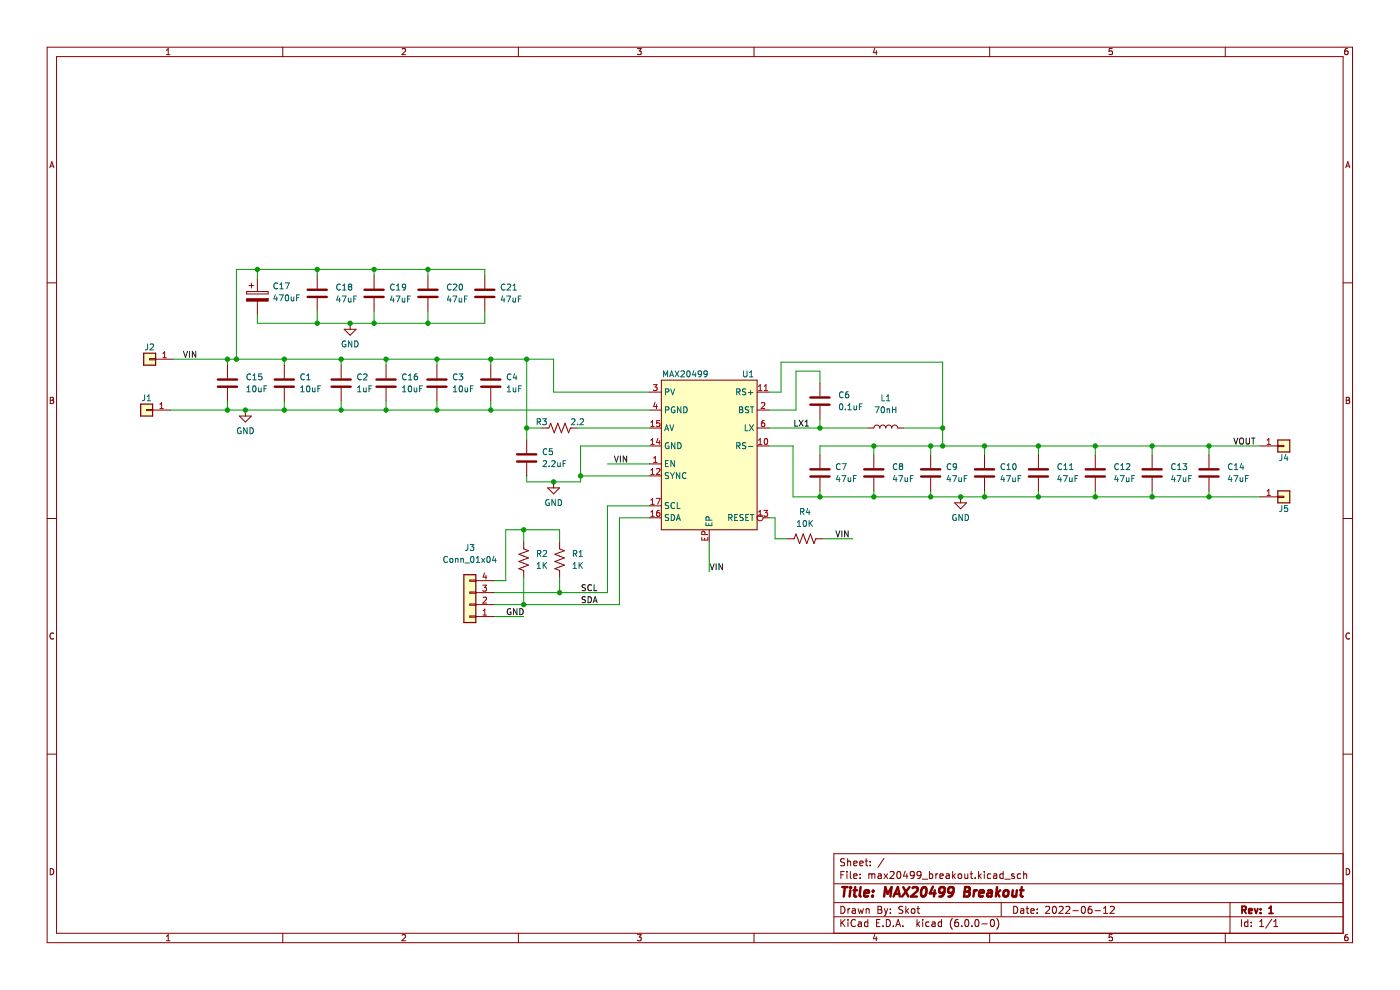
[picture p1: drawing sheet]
<svg xmlns="http://www.w3.org/2000/svg" width="297mm" height="210mm" viewBox="0 0 297 210" stroke-linecap="round" stroke-linejoin="round" font-family="sans-serif">
<path d="M0 0h296.9v210h-296.9z" fill-rule="evenodd" fill="#fff" stroke="#fff" stroke-width=".21"/>
<g fill="none" stroke="#840000" stroke-width=".21">
<path d="M10 10h276.9v190h-276.9zM12 12h272.9v186h-272.9zM35.3 11.6h.8M35.3 10.7l.4-.4v1.3M60 10v2M85.3 10.4l.5-.1 .2 .4-.8 .9h.8M110 10v2M135.2 10.3h.8l-.4 .5 .4 .1v.6l-.2 .1-.6-.1M160 10v2M185.6 10.2l-.3 1h.8M185.9 10.7v.9M209.9 10v2"/>
<path d="M235.9 10.3h-.6v.6h.6v.6l-.1 .1-.5-.1M259.9 10v2M285.9 10.3l-.4 .1-.2 .2v.7l.2 .3 .4-.1v-.6l-.4-.1-.2 .2M10.6 35.6l.4-1.3 .4 1.3M10.7 35.2h.6M285.5 35.6l.4-1.3 .5 1.3M285.6 35.2h.6M10 60h2M54.6 59.1v2.7M67.3 58.4v2.8M79.4 58.4v2.8M90.8 58.4v2.8"/>
<path d="M102.8 58.4v2.8M284.9 60h2M31.7 76.1h1.3v.2h-1.3zM33 76.2h3.8M48.2 77.5v2.8M52.3 61.8h4.6v.6h-4.6zM52.8 60.6h1M53.3 60.1v1M54.6 63.9v2.8M60.3 77.5v2.8M67.3 63.2v2.8M72.4 77.5v2.8"/>
<path d="M73 69.8h2.5l-1.2 1.3zM74.3 68.6v1.2M79.4 63.2v2.8M81.9 77.5v2.8M90.8 63.2v2.8M92.7 77.5v2.8M102.8 63.2v2.8M104.1 77.5v2.8M10.7 84.3h.4l.2 .2-.2 .4 .2 .1 .1 .3-.2 .3h-.5zM10.7 84.9h.4M31.1 86.9h1.3v.2h-1.3zM32.4 87h3.8"/>
<path d="M48.2 82.3v2.8M50.8 88.3h2.5l-1.2 1.2zM52.1 87v1.3M60.3 82.3v2.8M72.4 82.3v2.8M81.9 82.3v2.8M92.7 82.3v2.8M104.1 82.3v2.8M111.7 93.3v2.8M111.7 98.2v2.8M114.9 90.8h1.5l.4-1 .8 2 .7-2 .8 2 .8-2 .7 2 .4-1h1.5M137.8 90.8h2.5"/>
<path d="M137.8 98.4h2.5M137.8 94.6h2.5M137.8 83.2h2.5M137.8 87h2.5M140.3 80.6h20.3v31.8h-20.3zM160.6 90.8h2.6M160.6 94.6h2.6M160.6 83.2h2.6M160.6 87h2.6M173.9 81.3v2.8M173.9 86.1v2.8M173.9 96.5v2.8"/>
<path d="M184.1 90.8h1.3a.63 .63 0 0 1 .6-.6 .63 .63 0 0 1 .6 .6 .63 .63 0 0 1 .7-.6 .63 .63 0 0 1 .6 .6 .63 .63 0 0 1 .6-.6 .63 .63 0 0 1 .7 .6 .63 .63 0 0 1 .6-.6 .63 .63 0 0 1 .7 .6h1.2M185.4 96.5v2.8M197.4 96.5v2.8M208.9 96.5v2.8M220.3 96.5v2.8M232.4 96.5v2.8M244.4 96.5v2.8M256.5 96.5v2.8M267.3 94.6h3.8M271.1 94.5h1.2v.2h-1.2zM285.6 84.3h.4l.3 .2-.3 .4 .3 .1v.3l-.2 .3h-.5zM285.6 84.9h.4"/>
<path d="M10 110h2M111.1 114.9v1.5l1 .4-2 .8 2 .7-2 .8 2 .8-2 .7 1 .4v1.5M116.2 103.5h2.5l-1.3 1.3zM117.4 102.2v1.3M118.7 114.9v1.5l1 .4-2 .8 2 .7-2 .8 2 .8-2 .7 1 .4v1.5M137.8 101h2.5M137.8 109.8h2.5M137.8 107.3h2.5M150.5 112.4v2.5M161.9 109.8h1.3M167 114.3h1.5l.4-1 .7 2 .8-2 .8 2 .7-2 .8 2 .4-1h1.5M173.9 101.3v2.8"/>
<path d="M185.4 101.3v2.8M197.4 101.3v2.8M202.5 106.7h2.6l-1.3 1.2zM203.8 105.4v1.3M208.9 101.3v2.8M220.3 101.3v2.8M232.4 101.3v2.8M244.4 101.3v2.8M256.5 101.3v2.8M267.3 105.4h3.8M271.1 105.3h1.2v.2h-1.2zM284.9 110h2"/>
<path d="M11.4 134.4a.58 .58 0 0 0-.8 .5 .58 .58 0 0 0 .8 .5M99.7 123h1.2v.3h-1.2zM99.7 125.6h1.2v.2h-1.2zM99.7 128.1h1.2v.3h-1.2zM99.7 130.7h1.2v.2h-1.2zM100.9 130.8h3.9M100.9 128.2h3.9M100.9 125.7h3.9M100.9 123.2h3.9M286.3 134.4a.58 .58 0 0 0-.8 .5 .58 .58 0 0 0 .8 .5M10 160h2M284.9 160h2"/>
<path d="M10.7 184.3a.66 .66 0 0 1 .7 .6 .66 .66 0 0 1-.7 .7zM35.3 198.6l.4-.3v1.3M35.3 199.6h.8M60 198v2M85.3 198.4l.5-.1 .2 .3-.8 1h.8M110 198v2M135.2 198.3h.8l-.4 .5 .4 .1v.5l-.2 .2-.6-.2M160 198v2M177 194.5h107.9M177 191.5h107.9M177 187.5h107.9M178.4 185.6h.5"/>
<path d="M178.4 192.2a.76 .76 0 0 1 .9 .8 .76 .76 0 0 1-.9 .7zM178.4 195v1.5M178.6 195.7l.6 .8M179.1 184.9h-.7v1.4M179.2 182.2h-.6l-.2 .1v.4l.6 .3 .2 .4-.3 .3-.6-.1M179.2 195l-.8 .9M179.7 184.9v.1M179.7 185.4v.9M179.8 182.8l.2-.1h.4l.1 1M179.8 182.2v1.5M179.9 192.7v1M179.9 195v.2"/>
<path d="M179.9 195.5v1M180.3 192.7l-.4 .3M180.4 184.9v1.2l.2 .2M180.8 192.8h.6l.1 .9M181.1 185.8l.7-.1-.1-.3h-.4l-.2 .2 .1 .7h.5M181.1 183.2l.7-.2-.1-.3h-.4l-.2 .2 .1 .7h.5M181.5 193.1l-.5 .1-.3 .2 .3 .3h.5M181.5 195.2a.71 .71 0 0 0-1 .5 .71 .71 0 0 0 .7 .8l.3-.1M182 192.7l.3 1 .3-.7 .3 .7 .3-1M182.1 195.6h.6v.9M182.4 183.2l.7-.2-.1-.3h-.4l-.2 .2 .1 .7h.5M182.5 186.2v.1"/>
<path d="M182.5 185.4v.2M182.7 195.9l-.5 .1-.2 .2 .2 .3h.5M183.5 182.7h.6M183.7 192.9l.3-.2 .3 .1 .1 .9M183.7 182.2v1.2l.4 .3M183.7 192.7v1M184.1 195.6l-.4-.1-.3 .3 .1 .7h.6M184.1 195v1.5M184.3 185.5l.4-.1 .3 .2M184.3 185.4v.9M184.6 183.5v.2M184.6 182.7v.2"/>
<path d="M185 185.6l.2-.2h.3l.1 .9M185 185.6v.7M185.6 198.2l-.3 .9h.8M185.9 198.7v.9M186 195.8h.5M186.2 192.2h.5l.3 .3-.3 .5 .3 .1 .1 .4-.3 .2h-.6zM186.2 193h.5M186.3 185.4h.6l.1 .9M186.7 195h-.7v1.5h.7M187 185.7l-.5 .1-.3 .2 .3 .3h.5M187.3 196.4v.1M187.5 185.4l.8 .9"/>
<path d="M187.5 182.1l-1.3 1.9M187.6 192.7l.4 1M188 193.7l-.4 .5M188 195a.76 .76 0 0 1 .9 .8 .76 .76 0 0 1-.9 .7zM188.3 192.7l-.3 1M188.3 185.4l-.8 .9M188.8 185l.6-.1 .3 .4-1 1h1M188.9 192.8v.2M188.9 193.6v.1M189.5 196.4v.1M190 196.5l.5-1.5 .5 1.5M190.2 196.1h.7"/>
<path d="M190.4 185l.2-.1a.8 .8 0 0 1 .5 .7 .8 .8 0 0 1-.5 .7l-.4-.5zM191.5 192.3l-.5-.1-.3 .2v.4l.7 .3 .1 .4-.3 .2h-.5M191.5 196.4v.1M192 184.8l-.3 1h.9M192.2 192.2v1.5M192.3 193.2l.4 .5M192.4 185.4v.9M192.7 192.7l-.5 .6M193.4 192.9l.2-.2 .4 .2 .1 .6-.1 .2h-.4l-.2-.1zM194 185.5l-.3 .3-.5-.1-.1-.2v-.4l.3-.2h.3l.3 .2a1 1 0 0 1-.5 1.2h-.3M194.5 192.7h.6M194.5 195v1.5"/>
<path d="M194.7 196l.4 .5M194.7 192.2v1.3l.4 .2M195.1 195.5l-.6 .6M195.4 185.5l-.3 .3-.4-.1-.2-.2v-.4l.3-.2h.3l.3 .2a1 1 0 0 1-.4 1.2h-.3M195.7 186.5h1.1M195.7 195v.2M195.7 195.5v1M197.1 195.6l-.4-.1-.3 .3 .1 .7h.6M197.2 185.4h.4l.3 .2-.2 .7h-.5M197.2 184.9v1.4M197.7 195.6h.6l.1 .9M198.4 195.9l-.5 .1-.2 .2 .2 .3h.5"/>
<path d="M198.5 185.4v.9M199 185.4l-.5 .2M199.4 185.8l.7-.1-.1-.3h-.4l-.2 .2 .1 .7h.5M199.7 195.6l-.4-.1-.3 .3 .2 .7h.5M199.7 195v1.5M200.7 185.4h.6l.1 .9M201.4 185.7l-.5 .1-.2 .2 .2 .3h.5M202 194.8a1.72 1.72 0 0 0 0 2.3M202.1 184.9v1.4M202.2 185.8l.5 .5M202.7 185.4l-.6 .5M203.2 195l-.4 .1a1.01 1.01 0 0 0 0 1.4l.5-.1 .1-.5-.3-.3-.4 .1-.2 .2"/>
<path d="M203.3 185.5l.2-.1 .5 .1v.6l-.1 .2h-.4l-.2-.1zM204 196.4v.1M204.7 185.4v.9h.4l.2-.1M204.8 195.2l.2-.2a.8 .8 0 0 1 .5 .8 .8 .8 0 0 1-.5 .7l-.3-.5zM205.3 185.4v.9M205.8 185.4h.6M206 184.9v1.2l.4 .2M206.2 196.4v.1M206.9 186.2v.1M207 195.2l.2-.2a.8 .8 0 0 1 .5 .8 .8 .8 0 0 1-.5 .7l-.4-.5zM207.6 184.9v1.4M207.7 185.8l.5 .5"/>
<path d="M208.2 185.4l-.6 .5M208.3 196h1.2M208.8 184.9v.1M208.8 185.4v.9M209.9 198v2M210.2 185.4h-.5l-.2 .2 .1 .7h.6M210.2 195.2l.3-.2a.8 .8 0 0 1 .5 .8 .8 .8 0 0 1-.5 .7l-.4-.5zM210.8 185.4h.6l.1 .9M211.5 185.7l-.5 .1-.3 .2 .3 .3h.5M211.5 194.8a1.72 1.72 0 0 1 0 2.3M212.4 191.4v3M212.8 185.4h-.4l-.3 .2 .1 .7h.6"/>
<path d="M212.8 184.9v1.4M213.2 186.5h1.1M215 192.2a.76 .76 0 0 1 .9 .8 .76 .76 0 0 1-.9 .7zM215.2 185.4h-.4l-.2 .2 .1 .2 .5 .1v.4h-.6M216.5 185.4h-.4l-.3 .2 .2 .7h.5M216.5 192.8h.6l.1 .9M217.2 184.9v1.4M217.2 185.5l.2-.1h.3l.1 .9M217.2 193.1l-.5 .1-.2 .2 .2 .3h.5M217.7 192.7h.6M217.9 192.2v1.3l.4 .2M218.7 193.2l.7-.1-.1-.3-.4-.1-.2 .3 .1 .7h.5"/>
<path d="M220 193.6v.1M220 192.8v.2M221.8 192.4l.6-.2 .3 .5-.9 1h.9M223.4 192.4l.2-.2a.8 .8 0 0 1 .5 .8 .8 .8 0 0 1-.5 .7l-.3-.5zM224.7 192.4l.6-.2 .2 .5-.9 1h.9M226.1 192.4l.6-.2 .3 .5-1 1h1M227.6 193.2h1.2M229.5 192.4l.3-.2a.8 .8 0 0 1 .5 .8 .8 .8 0 0 1-.5 .7l-.4-.5zM231.5 192.2l-.4 .1a1.01 1.01 0 0 0 0 1.4l.5-.1 .1-.5-.3-.3h-.3l-.3 .3M232.3 193.2h1.2M234.1 193.7h.9M234.1 192.7l.4-.5v1.5"/>
<path d="M235.5 192.4l.6-.2 .3 .5-.9 1h.9M235.9 198.3h-.6v.6l.6-.1v.6l-.1 .2-.5-.2M259.9 198v2M260.9 191.5v6.5M263.4 195v1.5M264.7 195.6l-.4-.1-.3 .3 .2 .7h.5M264.7 195v1.5M265.4 196.4v.1M265.4 195.6v.2M267.2 196.5h.9M267.2 195.5l.5-.5v1.5M269.8 195l-1.3 1.9"/>
<path d="M270.2 196.5h.9M270.2 195.5l.5-.5v1.5M284.9 181.1h-108v16.9M285.6 184.3a.66 .66 0 0 1 .7 .6 .66 .66 0 0 1-.7 .7zM285.9 198.3h-.4l-.2 .3v.7l.2 .3 .4-.2v-.6h-.4l-.2 .2"/>
<circle cx="161.3" cy="109.8" r=".63"/>
</g>
<path d="M263.5 193h.7l.1-.3v-.3l-.8-.2v1.5M263.8 193l.5 .7M264.9 193.2l.7-.1v-.3l-.5-.1-.2 .3 .1 .7h.6M266.1 192.7l.4 1 .3-1M267.4 193.6v.1M267.4 192.8v.2M269.2 193.7h.9M269.2 192.7l.4-.5v1.5" fill="none" stroke="#840000" stroke-width=".39"/>
<g fill="none" stroke="#840000" stroke-width=".52">
<path d="M178.7 188.2h1.1M179.2 188.2l-.2 2M180.4 188.8l-.2 1.4M180.5 188.2v.2M181.1 188.8h.7M181.4 188.2l-.2 1.7 .1 .2 .4 .1M182.6 188.2l-.2 1.7 .2 .3M183.4 189.5l.9-.2v-.4l-.6-.1-.3 .3v1h.7M185.1 190v.2M185.2 188.9v.2M187.6 190.2l.2-2 .5 1.4 .8-1.4-.2 2M189.6 190.2l.9-2 .4 2"/>
<path d="M189.8 189.6h1M191.6 188.2l1.1 2M193 188.2l-1.6 2M193.6 188.4l.3-.2h.5l.2 .2 .1 .3-.1 .3-1.3 1.2h1.2M195.7 188.4l.5-.2a1.19 1.19 0 0 1-.5 2l-.2-.2-.1-.6zM197.9 188.1l-.6 1.4h1.2M198.3 188.8l-.2 1.4M200.4 189a.64 .64 0 0 1-1.1 .2v-.6a.64 .64 0 0 1 1.1-.2 1.47 1.47 0 0 1-.7 1.8h-.4M202.3 189a.64 .64 0 0 1-1.1 .2v-.6a.64 .64 0 0 1 1.1-.2 1.47 1.47 0 0 1-.7 1.8h-.4M204.6 189.1h.7M204.8 188.2h.6l.3 .2v.3l-.4 .4 .3 .1a.58 .58 0 0 1-.3 1h-.8zM206.7 188.8l-.2 1.4"/>
<path d="M207.2 188.8l-.3 .1-.3 .3M207.7 189.5l1-.2v-.4h-.8l-.2 1 .2 .3 .6-.1M209.6 188.9h.8l-.1 1.3M210.4 189.3l-.7 .1a.4 .4 0 0 0-.3 .4 .4 .4 0 0 0 .3 .4l.6-.1M211.5 188.2l-.2 2M211.6 189.4l.4 .8M212.2 188.8l-.9 .8M213 189l.1-.1a.5 .5 0 0 1 .9 .3l-.1 .6-.2 .3a.5 .5 0 0 1-.9-.3zM214.9 188.8l-.1 1.3 .5 .1 .3-.2M215.7 188.8l-.1 1.4M216.4 188.8h.7M216.8 188.2l-.3 1.7 .1 .2 .4 .1"/>
</g>
<g fill="none" stroke="#840000" stroke-width=".51">
<path d="M65.3 63h4M65.3 61.5h4M77.3 63h4.1M77.3 61.5h4.1M88.8 63h4M88.8 61.5h4M100.8 63h4.1M100.8 61.5h4.1M46.2 82h4.1M46.2 80.5h4.1M58.3 82h4M58.3 80.5h4"/>
<path d="M70.3 82h4.1M70.3 80.5h4.1M79.9 82h4M79.9 80.5h4M90.7 82h4M90.7 80.5h4M102.1 82h4M102.1 80.5h4M109.7 97.9h4.1M109.7 96.4h4.1M171.9 99.6h4.1M171.9 85.8h4.1"/>
<path d="M171.9 84.3h4.1M183.3 99.6h4.1M195.4 99.6h4.1M206.8 99.6h4.1M218.3 99.6h4M230.3 99.6h4.1M242.4 99.6h4M254.4 99.6h4.1M171.9 101.1h4.1M183.3 101.1h4.1M195.4 101.1h4.1M206.8 101.1h4.1"/>
<path d="M218.3 101.1h4M230.3 101.1h4.1M242.4 101.1h4M254.4 101.1h4.1"/>
</g>
<g fill="none" stroke="#006464" stroke-width=".21">
<path d="M31.3 73v1l-.5 .2M31.9 73.1l.4-.1 .3 .3-.8 .9h.8M53.2 79.4a.56 .56 0 0 0-.8 .5 .56 .56 0 0 0 .8 .6M53.6 79.7l.4-.4v1.3M55.5 79.3h-.6v.6h.6v.6l-.2 .1-.4-.1M58.4 62.5l-.3 .9h.8M58.7 63v.8M58.9 60.1a.56 .56 0 0 0-.8 .5 .56 .56 0 0 0 .8 .6M59.2 62.5h.9l-.6 1.3M59.4 61.3h.7M59.4 60.4l.3-.4v1.3M60.5 60h.9l-.6 1.3"/>
<path d="M60.6 62.7l.2-.2a.68 .68 0 0 1 .5 .7 .68 .68 0 0 1-.5 .6l-.3-.5zM61.8 63v.8l.5-.1M62.3 63v.8M62.9 63.2h.5M63.5 62.5h-.6v1.3M64.6 79.4a.56 .56 0 0 0-.8 .5 .56 .56 0 0 0 .8 .6M65.1 79.7l.3-.4v1.3M71.7 62.7l-.3 .9h.8M72 63.2v.9M72.2 60.4a.56 .56 0 0 0-.8 .5 .56 .56 0 0 0 .8 .5M72.6 62.8h.8l-.5 1.3M72.7 60.6l.4-.3v1.2"/>
<path d="M72.7 61.5h.7M73.3 72.4a.58 .58 0 0 0-.7 .6 .58 .58 0 0 0 .8 .5v-.5h-.3M73.9 63.2l.1 .8 .4-.1M74.1 60.8l-.2 .2 .1 .4 .1 .1h.3l.2-.2v-.3l-.2-.2M74.1 60.8l-.2-.2 .2-.3h.3l.2 .2-.2 .3M74.1 60.8h.3M74.4 63.2v.9M74.6 72.3v1.3l-.7-1.3v1.3M75.1 63.4h.4M75.2 72.3a.64 .64 0 0 1 .8 .7 .64 .64 0 0 1-.8 .6zM75.7 62.8h-.6v1.3M76.7 79.4a.56 .56 0 0 0-.8 .5 .56 .56 0 0 0 .8 .6"/>
<path d="M77.1 79.4l.5-.1 .3 .4-.8 .9h.8M83.2 62.7l-.3 .9h.7M83.5 63.2v.9M83.6 60.4a.56 .56 0 0 0-.8 .5 .56 .56 0 0 0 .8 .5M84 62.8h.8l-.5 1.3M84.1 60.6l.4-.3v1.2M84.1 61.5h.7M85.3 63.2l.1 .8 .5-.1M85.9 63.2v.9M86.1 60.8l-.3 .2h-.3l-.1-.6 .4-.1 .3 .2-.1 .7-.2 .3h-.3M86.2 79.4a.56 .56 0 0 0-.8 .5 .56 .56 0 0 0 .8 .6M86.5 63.4h.4"/>
<path d="M86.7 79.7l.3-.4v1.3M87.1 62.8h-.6v1.3M88.5 79.3l-.4 .1-.2 .2v.7l.2 .3 .4-.1v-.6l-.4-.1-.2 .2M95.2 62.7l-.3 .9h.8M95.5 63.2v.9M95.7 60.4a.56 .56 0 0 0-.8 .5 .56 .56 0 0 0 .8 .5M96.1 62.8h.8l-.5 1.3M96.2 60.4l.5-.1 .2 .3-.8 .9h.8M97 79.4a.56 .56 0 0 0-.8 .5 .56 .56 0 0 0 .8 .6M97.4 79.3h.8l-.4 .5 .3 .1v.6l-.2 .1-.5-.1M97.4 63.2l.1 .8 .4-.1M97.5 60.4l.2-.1a.68 .68 0 0 1 .4 .6 .68 .68 0 0 1-.4 .6l-.3-.5z"/>
<path d="M97.9 63.2v.9M98.5 63.4h.5M99.1 62.8h-.6v1.3M106.6 62.7l-.3 .9h.8M106.9 63.2v.9M107.1 60.4a.56 .56 0 0 0-.8 .5 .56 .56 0 0 0 .8 .5M107.5 62.8h.8l-.5 1.3M107.6 60.4l.5-.1 .2 .3-.7 .9h.7M108.4 79.4a.56 .56 0 0 0-.8 .5 .56 .56 0 0 0 .8 .6M108.8 63.2l.1 .8 .5-.1M108.8 61.5h.7M108.8 60.6l.4-.3v1.2"/>
<path d="M109.2 79.2l-.3 1h.8M109.4 63.2v.9M109.5 79.7v.9M110 63.4h.4M110.6 62.8h-.6v1.3M140.8 79.9v-1.2l.4 .9 .4-.9v1.2M142.1 79.9l.4-1.2 .4 1.2M142.2 79.6h.6M143.2 78.7l.8 1.2M144 78.7l-.8 1.2M144.5 78.8l.5-.1 .2 .3-.8 .9h.8M145.8 78.8l.2-.1a.68 .68 0 0 1 .4 .6 .68 .68 0 0 1-.4 .6l-.3-.4z"/>
<path d="M147.2 78.6l-.3 .9h.8M147.5 79.1v.8M148.8 79.2l-.2 .3-.4-.1v-.6l.4-.1 .2 .2v.7l-.2 .3h-.4M150 79.2l-.2 .3-.4-.1v-.6l.4-.1 .2 .2v.7l-.2 .3h-.4M157.7 78.7v1l.3 .2h.3l.2-.2v-1M159 79.9h.7M159 79l.4-.3v1.2M30.7 83.7l-.1 1.1-.4 .2M31.2 85h.8M31.2 84.1l.4-.4v1.3M51.1 90.8a.58 .58 0 0 0-.7 .6 .58 .58 0 0 0 .8 .5v-.4h-.3M52.4 83.1h.7"/>
<path d="M52.4 82.2l.3-.4v1.3M52.4 90.7v1.3l-.7-1.3v1.3M53 90.7a.64 .64 0 0 1 .8 .7 .64 .64 0 0 1-.8 .6zM53.6 80.6h.8M53.7 82l.2-.2a.68 .68 0 0 1 .4 .7 .68 .68 0 0 1-.4 .6l-.3-.5zM54.9 82.3v.8l.5-.1M55.4 82.3v.8M56 82.4h.4M56.6 81.8h-.6v1.3M63.8 83.1h.7M63.8 82.2l.4-.4v1.3M65.1 80.6h.7"/>
<path d="M65.1 82l.2-.2a.68 .68 0 0 1 .5 .7 .68 .68 0 0 1-.5 .6l-.3-.5zM66.3 82.3v.8l.5-.1M66.8 82.3v.8M67.4 82.4h.5M68 81.8h-.6v1.3M75.9 83.1h.7M75.9 82.2l.3-.4v1.3M77.1 82.3l.1 .8 .5-.1M77.7 82.3v.8M78.3 82.4h.4M78.9 81.8h-.6v1.3M85.4 83.1h.7"/>
<path d="M85.4 82.2l.4-.4v1.3M86.7 80.6h.7M86.7 82l.2-.2a.68 .68 0 0 1 .4 .7 .68 .68 0 0 1-.4 .6l-.3-.5zM87.9 82.3v.8l.5-.1M88.4 82.3v.8M89 82.4h.4M89.6 81.8h-.6v1.3M96.2 83.1h.7M96.2 82.2l.3-.4v1.3M97.5 82l.2-.2a.68 .68 0 0 1 .4 .7 .68 .68 0 0 1-.4 .6l-.3-.5zM98.7 82.3v.8l.5-.1M99.2 82.3v.8"/>
<path d="M99.8 82.4h.4M100.4 81.8h-.6v1.3M107.6 83.1h.7M107.6 82.2l.4-.4v1.3M108.9 82.3v.8l.5-.1M109.4 82.3v.8M110 82.4h.5M110.6 81.8h-.6v1.3M114 89.5l.6-.1v-.5l-.6-.1v1.3M114.3 89.5l.4 .6M115.1 88.8h.8l-.4 .5 .3 .1v.6l-.1 .1-.6-.1M115.2 97.8l.5-.1 .3 .4-.8 .9h.8"/>
<path d="M116 95.3a.56 .56 0 0 0-.8 .5 .56 .56 0 0 0 .8 .5M116.5 98.9v.1M117 97.8l.5-.1 .3 .4-.8 .9h.8M117.2 95.2h-.6l-.1 .6 .6-.1 .1 .6-.2 .1-.5-.1M118.3 98.1l.1 .8h.5M118.9 98.1v.9M119.5 98.3h.4M120.1 97.7h-.6v1.3M121.3 88.9l.4-.1 .3 .4-.8 .9h.8M122.5 90v.1M123.1 88.9l.5-.1 .2 .4-.8 .9h.8M141 91.4l.4-1.3 .5 1.3"/>
<path d="M141.1 91h.6M141.2 83.1h.6l.1-.5-.7-.1v1.3M141.2 98.3h.4M141.2 87l.6-.1 .1-.5-.7-.1v1.3M141.8 97.7h-.6v1.3h.6M141.9 94a.58 .58 0 0 0-.8 .6 .58 .58 0 0 0 .8 .5v-.5h-.2M142.1 90.1l.4 1.3 .4-1.3M142.3 82.5l.4 1.3 .4-1.3M143.1 97.7v1.3l-.8-1.3v1.3M143.1 86.3a.58 .58 0 0 0-.7 .6 .58 .58 0 0 0 .8 .5v-.4h-.3M143.2 93.9v1.3l-.7-1.3v1.3M143.8 93.9a.64 .64 0 0 1 .7 .6 .64 .64 0 0 1-.7 .7z"/>
<path d="M144.5 86.3v1.3l-.8-1.3v1.3M145.1 86.3a.64 .64 0 0 1 .7 .6 .64 .64 0 0 1-.7 .7zM156.3 83.1h.6v-.5l-.6-.1v1.3M156.3 94.6l.6-.1v-.5l-.6-.1v1.3M156.6 94.6l.4 .6M156.6 83.1l.4 .7M156.9 86.3h.4l.3 .2-.3 .4 .3 .1v.3l-.2 .3h-.5zM156.9 86.9h.4M158.1 90.1v1.3h.6M158.2 82.5l-.6 .1v.4l.5 .2 .1 .3-.2 .3-.5-.1M158.2 94h-.6v.4l.5 .2 .1 .3-.2 .3-.5-.1M158.8 94.7h.9"/>
<path d="M158.8 83.3h.9M158.8 86.3h-.5l-.2 .2 .1 .3 .6 .3v.3l-.7 .1M159 90.1l.9 1.3M159.2 86.3h.7M159.2 82.8v1M159.5 86.3v1.3M159.9 90.1l-.9 1.3M178.2 85.8l.2-.1a.68 .68 0 0 1 .4 .6 .68 .68 0 0 1-.4 .6l-.3-.5zM178.2 98.5a.56 .56 0 0 0-.8 .5 .56 .56 0 0 0 .8 .5M178.7 98.4h.8l-.5 1.2M178.9 83.2a.56 .56 0 0 0-.8 .5 .56 .56 0 0 0 .8 .6M179.3 86.8v.1"/>
<path d="M179.9 86.9h.7M179.9 86l.4-.3v1.2M180 83.1l-.4 .1-.2 .2-.1 .7 .3 .3 .4-.1v-.6l-.4-.1-.3 .2M181.2 86.1v.8l.5-.1M181.7 86.1v.8M182.3 86.3h.4M182.9 85.7h-.6v1.2M185.6 86.3h.9l-.6 1.3M187 86.4l.2-.1a.68 .68 0 0 1 .5 .6 .68 .68 0 0 1-.5 .7l-.3-.5zM187.1 83.7v1.3h.6M188.1 85h.7M188.1 84.1l.3-.4v1.3"/>
<path d="M188.2 86.7v.9M188.2 86.8h.5v.8M189.3 86.3v1.3M189.3 86.9h.8M190.1 86.3v1.3M190.3 98.5a.56 .56 0 0 0-.8 .5 .56 .56 0 0 0 .8 .5M191 98.9l-.2-.2 .2-.3h.3l.2 .2-.2 .3M191 98.9l-.2 .2v.3l.2 .2h.3l.2-.2-.1-.4-.1-.1M191 98.9h.3M201.7 98.5a.56 .56 0 0 0-.8 .5 .56 .56 0 0 0 .8 .5M202.9 98.9l-.2 .2h-.4v-.6l.4-.1 .2 .2v.7l-.2 .3h-.4M213.1 98.5a.56 .56 0 0 0-.7 .5 .56 .56 0 0 0 .7 .5"/>
<path d="M213.6 99.6h.8M213.6 98.7l.4-.3v1.2M215 98.5l.1-.1a.68 .68 0 0 1 .5 .6 .68 .68 0 0 1-.5 .6l-.3-.5zM225.2 98.5a.56 .56 0 0 0-.8 .5 .56 .56 0 0 0 .8 .5M225.7 99.6h.7M225.7 98.7l.4-.3v1.2M226.9 99.6h.7M226.9 98.7l.4-.3v1.2M237.3 98.5a.56 .56 0 0 0-.8 .5 .56 .56 0 0 0 .8 .5M237.8 99.6h.7M237.8 98.7l.3-.3v1.2M239 98.5l.4-.1 .3 .3-.8 .9h.8"/>
<path d="M249.3 98.5a.56 .56 0 0 0-.8 .5 .56 .56 0 0 0 .8 .5M249.8 99.6h.7M249.8 98.7l.4-.3v1.2M251 98.4h.7l-.4 .4 .4 .2v.5l-.2 .1-.5-.1M261.4 98.5a.56 .56 0 0 0-.8 .5 .56 .56 0 0 0 .8 .5M261.9 99.6h.7M261.9 98.7l.3-.3v1.2M263.4 98.3l-.3 .9h.8M263.7 98.8v.8M271.9 96.4v1.1l-.5 .2M272.8 96.4l-.3 .9h.8M273.1 96.9v.8"/>
<path d="M94.9 118.2a.56 .56 0 0 0-.8 .5 .56 .56 0 0 0 .8 .5M95.5 118.5h.3l.3 .2v.4l-.3 .2-.4-.2zM96.6 118.6l.5-.1 .1 .8M96.6 118.5v.8M97.8 118.6l.5-.1v.8M97.8 118.5v.8M98.6 119.4h1M99.2 115.5v1.1l-.4 .2M99.7 115.5h.8l-.4 .5 .4 .1v.5l-.2 .2-.6-.2M99.9 118.2l.2-.2a.68 .68 0 0 1 .5 .7 .68 .68 0 0 1-.5 .6l-.3-.5zM101 119.3h.8M101 118.4l.4-.4v1.3"/>
<path d="M102.2 118.5l.6 .8M102.8 118.5l-.6 .8M103.4 118.2l.2-.2a.68 .68 0 0 1 .4 .7 .68 .68 0 0 1-.4 .6l-.3-.5zM104.8 118l-.3 .9h.8M105.1 118.5v.8M114 119.7l.3-.4v1.3M114 117.4h.6l.1-.5-.7-.1v1.2M114.3 117.4l.4 .6M115.2 119.3v1.3M115.2 116.9l.5-.1 .3 .3-.8 .9h.8M115.4 119.8l.6 .8M116 119.3l-.8 .7"/>
<path d="M116.5 106a.58 .58 0 0 0-.8 .6 .58 .58 0 0 0 .8 .5v-.4h-.2M117.8 106v1.2l-.7-1.2v1.2M118.4 106a.64 .64 0 0 1 .7 .6 .64 .64 0 0 1-.7 .6zM121.6 119.7l.3-.4v1.3M121.6 117.4h.6l.1-.5-.7-.1v1.2M121.9 117.4l.5 .6M122.8 118h.8M122.8 117.1l.4-.3v1.2M122.8 119.3v1.3M123 119.8l.6 .8M123.6 119.3l-.8 .7M141.9 100.3l-.7 .1v.3l.5 .3 .2 .3-.3 .2h-.5"/>
<path d="M141.9 109.2l-.7 .1v.3l.5 .3 .2 .3-.3 .2h-.5M141.9 106.7h-.7v.4l.5 .2 .2 .3-.3 .3-.5-.1M142.2 100.3l.4 .6M142.4 109.1a.64 .64 0 0 1 .7 .7 .64 .64 0 0 1-.7 .6zM142.6 100.9v.6M143.1 100.3l-.5 .6M143.1 106.7a.56 .56 0 0 0-.8 .5 .56 .56 0 0 0 .8 .6M143.5 110.4l.4-1.3 .4 1.3M143.6 110.1h.6M143.7 106.6v1.3h.6M144.2 100.3v1.2l-.7-1.2v1.2M145.5 100.4a.56 .56 0 0 0-.8 .5 .56 .56 0 0 0 .8 .5"/>
<path d="M149.8 110.9v.6h1.2v-.6M150.4 111.1v.4M150.4 110.3v-.6h-.5l-.1 .6h1.2M154.6 109.8l.6-.1 .1-.4-.7-.2v1.3M154.9 109.8l.4 .6M155.9 109.7h.4M156.5 109.1h-.6v1.3h.6M157.7 109.2l-.7 .1v.3l.6 .3 .1 .3-.3 .2h-.5M158.2 109.7h.4M158.8 109.1h-.6v1.3h.6M159.2 109.1h.7M159.5 109.1v1.3"/>
<path d="M169.2 111.7h.7M169.2 110.8l.3-.4v1.3M169.8 108.5h.6l.1-.5-.7-.1v1.2M170.1 108.5l.5 .6M170.5 110.5l.2-.1a.68 .68 0 0 1 .4 .6 .68 .68 0 0 1-.4 .7l-.3-.5zM171.3 107.8l-.3 .9h.8M171.6 108.3v.8M171.6 110.4v1.3M171.8 111l.6 .7M172.4 110.4l-.8 .7M177.7 100.8l-.3 .9h.8M178 101.3v.9"/>
<path d="M178.6 100.9h.8l-.5 1.3M179.9 101.3l.1 .8 .5-.1M180.5 101.3v.9M181.1 101.5h.4M181.7 100.9h-.6v1.3M189.8 100.8l-.3 .9h.8M190.1 101.3v.9M190.7 100.9h.8l-.5 1.3M192 101.3v.8l.5-.1M192.5 101.3v.9M193.1 101.5h.5M193.7 100.9h-.6v1.3"/>
<path d="M201.2 100.8l-.3 .9h.8M201.5 101.3v.9M202.1 100.9h.8l-.5 1.3M202.8 109.2a.58 .58 0 0 0-.7 .6 .58 .58 0 0 0 .8 .5v-.4h-.3M203.4 101.3l.1 .8 .5-.1M204 101.3v.9M204.1 109.1v1.3l-.7-1.3v1.3M204.6 101.5h.4M204.8 109.1a.64 .64 0 0 1 .7 .7 .64 .64 0 0 1-.7 .6zM205.2 100.9h-.6v1.3M212.7 100.8l-.3 .9h.7M213 101.3v.9"/>
<path d="M213.5 100.9h.9l-.6 1.3M214.8 101.3l.1 .8 .5-.1M215.4 101.3v.9M216 101.5h.4M216.6 100.9h-.6v1.3M224.7 100.8l-.3 .9h.8M225 101.3v.9M225.6 100.9h.8l-.5 1.3M226.9 101.3l.1 .8 .4-.1M227.4 101.3v.9M228 101.5h.5M228.7 100.9h-.7v1.3"/>
<path d="M236.8 100.8l-.3 .9h.8M237.1 101.3v.9M237.6 100.9h.9l-.6 1.3M239 101.3v.8l.5-.1M239.5 101.3v.9M240.1 101.5h.4M240.7 100.9h-.6v1.3M248.8 100.8l-.3 .9h.8M249.1 101.3v.9M249.7 100.9h.8l-.5 1.3M251 101.3l.1 .8 .5-.1M251.6 101.3v.9"/>
<path d="M252.2 101.5h.4M252.8 100.9h-.6v1.3M260.9 100.8l-.3 .9h.8M261.2 101.3v.9M261.8 100.9h.8l-.5 1.3M263.1 101.3v.8l.5-.1M263.6 101.3v.9M264.2 101.5h.5M264.8 100.9h-.6v1.3M271.9 107.2v1.1l-.5 .2M273.1 107.2h-.6v.6h.6v.6l-.1 .1-.5-.1M114 120.6h.7"/>
<path d="M121.6 120.6h.7"/>
</g>
<g fill="#ffffc2" stroke="#ffffc2" stroke-width=".25">
<path d="M98.4 121.9h2.5v10.2h-2.5z" fill-rule="evenodd"/>
<path d="M30.5 74.9h2.5v2.6h-2.5z" fill-rule="evenodd"/>
<path d="M29.8 85.7h2.6v2.6h-2.6z" fill-rule="evenodd"/>
<path d="M271.1 93.3h2.5v2.6h-2.5z" fill-rule="evenodd"/>
<path d="M271.1 104.1h2.5v2.6h-2.5z" fill-rule="evenodd"/>
</g>
<path d="M30.5 74.9h2.5v2.6h-2.5zM29.8 85.7h2.6v2.6h-2.6zM271.1 93.3h2.5v2.6h-2.5zM271.1 104.1h2.5v2.6h-2.5zM98.4 121.9h2.5v10.2h-2.5z" fill="none" stroke="#840000" stroke-width=".25"/>
<g fill="none" stroke="#a90000" stroke-width=".21">
<path d="M34.6 75.9h.7M34.6 75l.3-.4v1.3M33.9 86.7h.7M33.9 85.8l.4-.4v1.3M138.1 94.3h.7M138.1 89.6l.3-.4v1.3M138.1 93.4l.3-.4v1.3M138.1 99.7l.3-.3v1.2M138.1 90.5h.7M138.6 81.6h.8l-.4 .5 .3 .1v.5l-.1 .2-.6-.2M138.7 98.1h.7M138.7 97.2l.3-.4v1.3"/>
<path d="M139 85.3l-.3 .9h.8M139.3 99.5l.5-.1 .2 .3-.8 .9h.8M139.3 85.8v.9M139.6 93l-.3 .9h.8M139.9 93.4v.9M139.9 89.2h-.6v.6h.6v.6l-.1 .1-.5-.1M160.9 94.3h.7M160.9 82l.4-.4v1.3M160.9 93.4l.4-.4v1.3M160.9 82.9h.7M161.5 85.5l.5-.1 .2 .4-.7 .9h.7M162.1 82.9h.8"/>
<path d="M162.1 82l.4-.4v1.3M162.1 89.2l-.3 .1-.2 .2-.1 .7 .3 .3 .4-.1-.1-.6-.3-.1-.3 .2M162.2 93.1l.2-.1a.68 .68 0 0 1 .5 .7 .68 .68 0 0 1-.5 .6l-.3-.5zM268.8 94.3h.7M268.8 93.4l.4-.4v1.3M138.1 100.6h.7M138.1 106.1l.3-.4v1.3M138.1 108.6l.3-.3v1.2M138.1 109.5h.7M138.1 107h.7M139.2 105.7h.9l-.6 1.3M139.9 108.3h-.4l-.2 .3v.7l.2 .2 .4-.1v-.6l-.4-.1-.2 .3"/>
<path d="M148.9 114v.6h1.2v-.6M149.5 114.1v.5M149.5 113.4v-.6l-.5-.1-.1 .7h1.2M160.9 108.6l.4-.3v1.2M160.9 109.5h.7M162.1 108.3h.8l-.5 .4 .4 .2v.5l-.2 .1-.5-.1M268.8 104.2l.4-.4v1.3M268.8 105.1h.7M102.4 124.1h.8l-.4 .5 .3 .1v.6l-.1 .1-.6-.1M102.5 130.5h.7M102.5 129.6l.3-.4v1.3M102.5 126.8l.5-.1 .2 .3-.8 .9h.8"/>
<path d="M102.8 121.5l-.3 .9h.8M103.1 122v.9"/>
</g>
<path d="M140.3 80.6h20.3v31.8h-20.3z" fill-rule="evenodd" fill="#ffffc2" stroke="#ffffc2" stroke-width=".21"/>
<path d="M52.3 63.4h4.6v.5h-4.6z" fill-rule="evenodd" fill="#840000" stroke="#840000" stroke-width=".21"/>
<g fill="none" stroke="#0f0f0f" stroke-width=".21">
<path d="M38.9 74.5l.5 1.3 .4-1.3M40.2 74.5v1.3M41.5 74.5v1.3l-.7-1.3v1.3M130.3 96.7l.5 1.3 .4-1.3M131.6 96.7v1.3M132.9 96.7v1.3l-.7-1.3v1.3M168.6 89.1v1.3h.6M169.5 89.1l.9 1.3M170.4 89.1l-.9 1.3M170.8 90.4h.7M170.8 89.5l.4-.4v1.3M261.8 92.9l.4 1.3 .4-1.3"/>
<path d="M263 93.1l.3-.2a.43 .43 0 0 1 .5 .4v.5a.42 .42 0 0 1-.4 .4 .42 .42 0 0 1-.4-.4zM264.4 92.9v1.1l.2 .2h.2l.3-.2v-1.1M265.5 92.9h.7M265.9 92.9v1.3M150.7 119.6l.4 1.3 .4-1.3M151.9 119.6v1.3M153.3 119.6v1.3l-.8-1.3v1.3M177.3 112.6l.4 1.3 .5-1.3M178.6 112.6v1.3M179.9 112.6v1.3l-.7-1.3v1.3M108.3 129.2a.58 .58 0 0 0-.7 .6 .58 .58 0 0 0 .8 .5v-.5h-.2M109.7 129.1v1.3l-.8-1.3v1.3"/>
<path d="M110.3 129.1a.64 .64 0 0 1 .7 .6 .64 .64 0 0 1-.7 .7zM124.2 124.1l-.7 .1v.3l.6 .3 .1 .3-.2 .2-.5-.1M124.2 126.6l-.7 .1v.4l.6 .2 .1 .3-.2 .2h-.5M124.8 126.6a.64 .64 0 0 1 .7 .6 .64 .64 0 0 1-.7 .6zM125.5 124.2a.56 .56 0 0 0-.8 .5 .56 .56 0 0 0 .8 .5M125.8 127.8l.5-1.2 .4 1.2M126 127.5h.6M126 124v1.3h.6"/>
</g>
<g fill="none" stroke="#009600" stroke-width=".21">
<path d="M54.6 57.1v2M67.3 57.1v1.3M79.4 57.1v1.3M90.8 57.1v1.3M102.8 58.4v-1.3h-52.6v19.1M36.8 76.2h80.6v7h20.4M48.2 76.2v1.3M60.3 76.2v1.3M67.3 66v2.6M72.4 76.2v1.3M79.4 66v2.6M81.9 76.2v1.3"/>
<path d="M90.8 66v2.6M92.7 76.2v1.3M102.8 66v2.6h-48.2v-1.9M104.1 76.2v1.3M111.7 76.2v17.1M36.2 87h101.6M48.2 85.1v1.9M60.3 85.1v1.9M72.4 85.1v1.9M81.9 85.1v1.9M92.7 85.1v1.9M104.1 85.1v1.9"/>
<path d="M111.7 90.8h3.2M122.5 90.8h15.3M128.9 98.4h8.9M137.8 94.6h-14.6v7.6h-11.5v-1.2M163.2 90.8h20.9M163.2 83.2h2.5v-6.4h34.3v17.8M163.2 94.6h5v10.8h99.1M173.9 81.3v-2.6h-5v8.3h-5.7M173.9 88.9v1.9M185.4 94.6v1.9M191.7 90.8h8.3M197.4 94.6v1.9"/>
<path d="M208.9 94.6v1.9M220.3 94.6v1.9M232.4 94.6v1.9M244.4 94.6v1.9M256.5 94.6v1.9M267.3 94.6h-93.4v1.9M111.1 112.4v2.5M118.7 114.9v-2.5h-11.4v10.8h-2.5M123.2 101h14.6M137.8 109.8h-6.4v18.4h-26.6M137.8 107.3h-8.9v18.4h-24.1M150.5 114.9v6.4"/>
<path d="M163.2 109.8h1.2v4.5h2.6M173.9 104.1v1.3M174.6 114.3h6.3M185.4 104.1v1.3M197.4 104.1v1.3M208.9 104.1v1.3M220.3 104.1v1.3M232.4 104.1v1.3M244.4 104.1v1.3M256.5 104.1v1.3M104.8 130.8h6.3M111.1 122.5v5.7"/>
<path d="M118.7 122.5v3.2"/>
</g>
<g fill="#009600" stroke="#009600" stroke-width=".21">
<circle cx="197.4" cy="94.6" r=".46"/>
<circle cx="200" cy="94.6" r=".46"/>
<circle cx="200" cy="90.8" r=".46"/>
<circle cx="203.8" cy="105.4" r=".46"/>
<circle cx="197.4" cy="105.4" r=".46"/>
<circle cx="60.3" cy="76.2" r=".46"/>
<circle cx="50.2" cy="76.2" r=".46"/>
<circle cx="48.2" cy="76.2" r=".46"/>
<circle cx="48.2" cy="87" r=".46"/>
<circle cx="54.6" cy="57.1" r=".46"/>
<circle cx="52.1" cy="87" r=".46"/>
<circle cx="60.3" cy="87" r=".46"/>
<circle cx="123.2" cy="101" r=".46"/>
<circle cx="104.1" cy="87" r=".46"/>
<circle cx="104.1" cy="76.2" r=".46"/>
<circle cx="111.7" cy="76.2" r=".46"/>
<circle cx="111.7" cy="90.8" r=".46"/>
<circle cx="244.4" cy="94.6" r=".46"/>
<circle cx="244.4" cy="105.4" r=".46"/>
<circle cx="220.3" cy="94.6" r=".46"/>
<circle cx="220.3" cy="105.4" r=".46"/>
<circle cx="208.9" cy="94.6" r=".46"/>
<circle cx="208.9" cy="105.4" r=".46"/>
<circle cx="256.5" cy="94.6" r=".46"/>
<circle cx="256.5" cy="105.4" r=".46"/>
<circle cx="232.4" cy="94.6" r=".46"/>
<circle cx="232.4" cy="105.4" r=".46"/>
<circle cx="92.7" cy="87" r=".46"/>
<circle cx="81.9" cy="87" r=".46"/>
<circle cx="74.3" cy="68.6" r=".46"/>
<circle cx="67.3" cy="68.6" r=".46"/>
<circle cx="72.4" cy="76.2" r=".46"/>
<circle cx="79.4" cy="57.1" r=".46"/>
<circle cx="67.3" cy="57.1" r=".46"/>
<circle cx="90.8" cy="68.6" r=".46"/>
<circle cx="90.8" cy="57.1" r=".46"/>
<circle cx="72.4" cy="87" r=".46"/>
<circle cx="92.7" cy="76.2" r=".46"/>
<circle cx="81.9" cy="76.2" r=".46"/>
<circle cx="79.4" cy="68.6" r=".46"/>
<circle cx="173.9" cy="90.8" r=".46"/>
<circle cx="173.9" cy="105.4" r=".46"/>
<circle cx="185.4" cy="105.4" r=".46"/>
<circle cx="185.4" cy="94.6" r=".46"/>
<circle cx="118.7" cy="125.7" r=".46"/>
<circle cx="111.1" cy="128.2" r=".46"/>
<circle cx="117.4" cy="102.2" r=".46"/>
<circle cx="111.1" cy="112.4" r=".46"/>
</g>
</svg>
